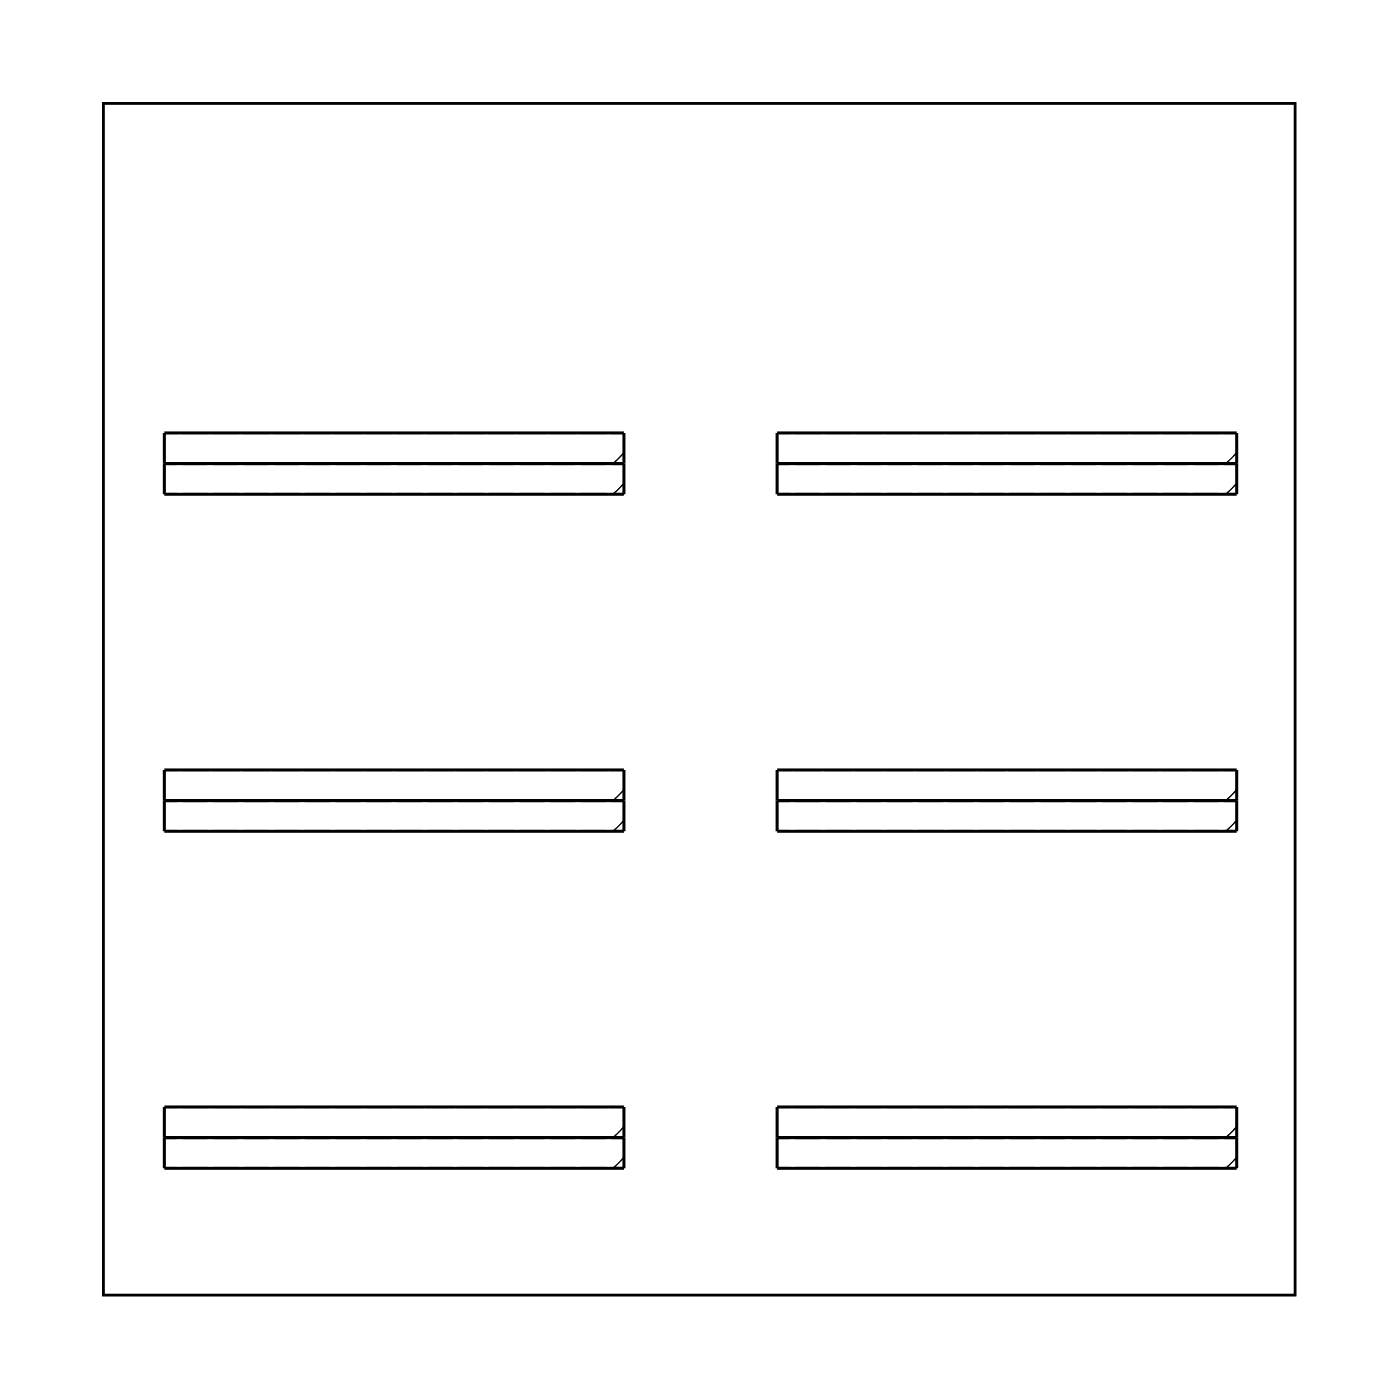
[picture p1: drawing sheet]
<svg xmlns="http://www.w3.org/2000/svg" width="116mm" height="116mm" viewBox="0 0 116 116" stroke-linecap="round" stroke-linejoin="round" font-family="sans-serif">
<path d="M8.6 8.6h98.8v98.8h-98.8z" fill="none" stroke="#000" stroke-width=".2"/>
<path d="M8.6 8.6h98.8v98.8h-98.8z" fill="none" stroke="#000" stroke-width=".08"/>
<path d="M13.6 35.9h38.1v5.1h-38.1zM13.6 38.4h38.1M64.4 35.9h38.1v5.1h-38.1zM64.4 38.4h38.1M13.6 63.8h38.1v5.1h-38.1zM13.6 66.4h38.1M64.4 63.8h38.1v5.1h-38.1zM64.4 66.4h38.1M13.6 94.3h38.1M13.6 91.8h38.1v5.1h-38.1zM64.4 94.3h38.1M64.4 91.8h38.1v5.1h-38.1z" fill="none" stroke="#000" stroke-width=".25"/>
<path d="M51.7 37.5l-.9 .9M102.5 37.5l-.9 .9M51.7 40.1l-.9 .9M102.5 40.1l-.9 .9M51.7 65.5l-.9 .9M51.7 68l-.9 .9M102.5 65.5l-.9 .9M102.5 68l-.9 .9M51.7 93.4l-.9 .9M51.7 96l-.9 .9M102.5 93.4l-.9 .9M102.5 96l-.9 .9" fill="none" stroke="#000" stroke-width=".13"/>
<circle cx="17.4" cy="82.9" r=".74" fill="#fff"/>
<circle cx="17.4" cy="82.9" r=".74" fill="none" stroke="#fff" stroke-width=".76" stroke-linecap="butt"/>
<circle cx="20" cy="82.9" r=".74" fill="#fff"/>
<circle cx="20" cy="82.9" r=".74" fill="none" stroke="#fff" stroke-width=".76" stroke-linecap="butt"/>
<circle cx="22.5" cy="82.9" r=".74" fill="#fff"/>
<circle cx="22.5" cy="82.9" r=".74" fill="none" stroke="#fff" stroke-width=".76" stroke-linecap="butt"/>
<circle cx="42.8" cy="82.9" r=".74" fill="#fff"/>
<circle cx="42.8" cy="82.9" r=".74" fill="none" stroke="#fff" stroke-width=".76" stroke-linecap="butt"/>
<circle cx="45.4" cy="82.9" r=".74" fill="#fff"/>
<circle cx="45.4" cy="82.9" r=".74" fill="none" stroke="#fff" stroke-width=".76" stroke-linecap="butt"/>
<circle cx="47.9" cy="82.9" r=".74" fill="#fff"/>
<circle cx="47.9" cy="82.9" r=".74" fill="none" stroke="#fff" stroke-width=".76" stroke-linecap="butt"/>
<circle cx="42.8" cy="88" r=".74" fill="#fff"/>
<circle cx="42.8" cy="88" r=".74" fill="none" stroke="#fff" stroke-width=".76" stroke-linecap="butt"/>
<circle cx="45.4" cy="88" r=".74" fill="#fff"/>
<circle cx="45.4" cy="88" r=".74" fill="none" stroke="#fff" stroke-width=".76" stroke-linecap="butt"/>
<circle cx="47.9" cy="88" r=".74" fill="#fff"/>
<circle cx="47.9" cy="88" r=".74" fill="none" stroke="#fff" stroke-width=".76" stroke-linecap="butt"/>
<circle cx="93.6" cy="32.1" r=".74" fill="#fff"/>
<circle cx="93.6" cy="32.1" r=".74" fill="none" stroke="#fff" stroke-width=".76" stroke-linecap="butt"/>
<circle cx="96.2" cy="32.1" r=".74" fill="#fff"/>
<circle cx="96.2" cy="32.1" r=".74" fill="none" stroke="#fff" stroke-width=".76" stroke-linecap="butt"/>
<circle cx="98.7" cy="32.1" r=".74" fill="#fff"/>
<circle cx="98.7" cy="32.1" r=".74" fill="none" stroke="#fff" stroke-width=".76" stroke-linecap="butt"/>
<circle cx="42.8" cy="32.1" r=".74" fill="#fff"/>
<circle cx="42.8" cy="32.1" r=".74" fill="none" stroke="#fff" stroke-width=".76" stroke-linecap="butt"/>
<circle cx="45.4" cy="32.1" r=".74" fill="#fff"/>
<circle cx="45.4" cy="32.1" r=".74" fill="none" stroke="#fff" stroke-width=".76" stroke-linecap="butt"/>
<circle cx="47.9" cy="32.1" r=".74" fill="#fff"/>
<circle cx="47.9" cy="32.1" r=".74" fill="none" stroke="#fff" stroke-width=".76" stroke-linecap="butt"/>
<circle cx="93.6" cy="60" r=".74" fill="#fff"/>
<circle cx="93.6" cy="60" r=".74" fill="none" stroke="#fff" stroke-width=".76" stroke-linecap="butt"/>
<circle cx="96.2" cy="60" r=".74" fill="#fff"/>
<circle cx="96.2" cy="60" r=".74" fill="none" stroke="#fff" stroke-width=".76" stroke-linecap="butt"/>
<circle cx="98.7" cy="60" r=".74" fill="#fff"/>
<circle cx="98.7" cy="60" r=".74" fill="none" stroke="#fff" stroke-width=".76" stroke-linecap="butt"/>
<circle cx="42.8" cy="60" r=".74" fill="#fff"/>
<circle cx="42.8" cy="60" r=".74" fill="none" stroke="#fff" stroke-width=".76" stroke-linecap="butt"/>
<circle cx="45.4" cy="60" r=".74" fill="#fff"/>
<circle cx="45.4" cy="60" r=".74" fill="none" stroke="#fff" stroke-width=".76" stroke-linecap="butt"/>
<circle cx="47.9" cy="60" r=".74" fill="#fff"/>
<circle cx="47.9" cy="60" r=".74" fill="none" stroke="#fff" stroke-width=".76" stroke-linecap="butt"/>
<circle cx="93.6" cy="88" r=".74" fill="#fff"/>
<circle cx="93.6" cy="88" r=".74" fill="none" stroke="#fff" stroke-width=".76" stroke-linecap="butt"/>
<circle cx="96.2" cy="88" r=".74" fill="#fff"/>
<circle cx="96.2" cy="88" r=".74" fill="none" stroke="#fff" stroke-width=".76" stroke-linecap="butt"/>
<circle cx="98.7" cy="88" r=".74" fill="#fff"/>
<circle cx="98.7" cy="88" r=".74" fill="none" stroke="#fff" stroke-width=".76" stroke-linecap="butt"/>
<circle cx="17.4" cy="88" r=".74" fill="#fff"/>
<circle cx="17.4" cy="88" r=".74" fill="none" stroke="#fff" stroke-width=".76" stroke-linecap="butt"/>
<circle cx="20" cy="88" r=".74" fill="#fff"/>
<circle cx="20" cy="88" r=".74" fill="none" stroke="#fff" stroke-width=".76" stroke-linecap="butt"/>
<circle cx="22.5" cy="88" r=".74" fill="#fff"/>
<circle cx="22.5" cy="88" r=".74" fill="none" stroke="#fff" stroke-width=".76" stroke-linecap="butt"/>
<circle cx="68.2" cy="32.1" r=".74" fill="#fff"/>
<circle cx="68.2" cy="32.1" r=".74" fill="none" stroke="#fff" stroke-width=".76" stroke-linecap="butt"/>
<circle cx="70.8" cy="32.1" r=".74" fill="#fff"/>
<circle cx="70.8" cy="32.1" r=".74" fill="none" stroke="#fff" stroke-width=".76" stroke-linecap="butt"/>
<circle cx="73.3" cy="32.1" r=".74" fill="#fff"/>
<circle cx="73.3" cy="32.1" r=".74" fill="none" stroke="#fff" stroke-width=".76" stroke-linecap="butt"/>
<circle cx="17.4" cy="32.1" r=".74" fill="#fff"/>
<circle cx="17.4" cy="32.1" r=".74" fill="none" stroke="#fff" stroke-width=".76" stroke-linecap="butt"/>
<circle cx="20" cy="32.1" r=".74" fill="#fff"/>
<circle cx="20" cy="32.1" r=".74" fill="none" stroke="#fff" stroke-width=".76" stroke-linecap="butt"/>
<circle cx="22.5" cy="32.1" r=".74" fill="#fff"/>
<circle cx="22.5" cy="32.1" r=".74" fill="none" stroke="#fff" stroke-width=".76" stroke-linecap="butt"/>
<circle cx="17.4" cy="60" r=".74" fill="#fff"/>
<circle cx="17.4" cy="60" r=".74" fill="none" stroke="#fff" stroke-width=".76" stroke-linecap="butt"/>
<circle cx="20" cy="60" r=".74" fill="#fff"/>
<circle cx="20" cy="60" r=".74" fill="none" stroke="#fff" stroke-width=".76" stroke-linecap="butt"/>
<circle cx="22.5" cy="60" r=".74" fill="#fff"/>
<circle cx="22.5" cy="60" r=".74" fill="none" stroke="#fff" stroke-width=".76" stroke-linecap="butt"/>
<circle cx="68.2" cy="60" r=".74" fill="#fff"/>
<circle cx="68.2" cy="60" r=".74" fill="none" stroke="#fff" stroke-width=".76" stroke-linecap="butt"/>
<circle cx="70.8" cy="60" r=".74" fill="#fff"/>
<circle cx="70.8" cy="60" r=".74" fill="none" stroke="#fff" stroke-width=".76" stroke-linecap="butt"/>
<circle cx="73.3" cy="60" r=".74" fill="#fff"/>
<circle cx="73.3" cy="60" r=".74" fill="none" stroke="#fff" stroke-width=".76" stroke-linecap="butt"/>
<circle cx="68.2" cy="88" r=".74" fill="#fff"/>
<circle cx="68.2" cy="88" r=".74" fill="none" stroke="#fff" stroke-width=".76" stroke-linecap="butt"/>
<circle cx="70.8" cy="88" r=".74" fill="#fff"/>
<circle cx="70.8" cy="88" r=".74" fill="none" stroke="#fff" stroke-width=".76" stroke-linecap="butt"/>
<circle cx="73.3" cy="88" r=".74" fill="#fff"/>
<circle cx="73.3" cy="88" r=".74" fill="none" stroke="#fff" stroke-width=".76" stroke-linecap="butt"/>
<circle cx="12.4" cy="29.5" r=".7" fill="#fff"/>
<circle cx="12.4" cy="29.5" r=".7" fill="none" stroke="#fff" stroke-width=".76" stroke-linecap="butt"/>
<circle cx="63.2" cy="57.5" r=".7" fill="#fff"/>
<circle cx="63.2" cy="57.5" r=".7" fill="none" stroke="#fff" stroke-width=".76" stroke-linecap="butt"/>
<circle cx="12.4" cy="57.5" r=".7" fill="#fff"/>
<circle cx="12.4" cy="57.5" r=".7" fill="none" stroke="#fff" stroke-width=".76" stroke-linecap="butt"/>
<circle cx="63.2" cy="85.4" r=".7" fill="#fff"/>
<circle cx="63.2" cy="85.4" r=".7" fill="none" stroke="#fff" stroke-width=".76" stroke-linecap="butt"/>
<circle cx="12.4" cy="85.4" r=".7" fill="#fff"/>
<circle cx="12.4" cy="85.4" r=".7" fill="none" stroke="#fff" stroke-width=".76" stroke-linecap="butt"/>
<circle cx="63.2" cy="29.5" r=".7" fill="#fff"/>
<circle cx="63.2" cy="29.5" r=".7" fill="none" stroke="#fff" stroke-width=".76" stroke-linecap="butt"/>
<circle cx="50.5" cy="93" r=".74" fill="#fff"/>
<circle cx="50.5" cy="93" r=".74" fill="none" stroke="#fff" stroke-width=".76" stroke-linecap="butt"/>
<circle cx="47.9" cy="93" r=".74" fill="#fff"/>
<circle cx="47.9" cy="93" r=".74" fill="none" stroke="#fff" stroke-width=".76" stroke-linecap="butt"/>
<circle cx="45.4" cy="93" r=".74" fill="#fff"/>
<circle cx="45.4" cy="93" r=".74" fill="none" stroke="#fff" stroke-width=".76" stroke-linecap="butt"/>
<circle cx="42.8" cy="93" r=".74" fill="#fff"/>
<circle cx="42.8" cy="93" r=".74" fill="none" stroke="#fff" stroke-width=".76" stroke-linecap="butt"/>
<circle cx="40.3" cy="93" r=".74" fill="#fff"/>
<circle cx="40.3" cy="93" r=".74" fill="none" stroke="#fff" stroke-width=".76" stroke-linecap="butt"/>
<circle cx="37.8" cy="93" r=".74" fill="#fff"/>
<circle cx="37.8" cy="93" r=".74" fill="none" stroke="#fff" stroke-width=".76" stroke-linecap="butt"/>
<circle cx="35.2" cy="93" r=".74" fill="#fff"/>
<circle cx="35.2" cy="93" r=".74" fill="none" stroke="#fff" stroke-width=".76" stroke-linecap="butt"/>
<circle cx="32.7" cy="93" r=".74" fill="#fff"/>
<circle cx="32.7" cy="93" r=".74" fill="none" stroke="#fff" stroke-width=".76" stroke-linecap="butt"/>
<circle cx="30.1" cy="93" r=".74" fill="#fff"/>
<circle cx="30.1" cy="93" r=".74" fill="none" stroke="#fff" stroke-width=".76" stroke-linecap="butt"/>
<circle cx="27.6" cy="93" r=".74" fill="#fff"/>
<circle cx="27.6" cy="93" r=".74" fill="none" stroke="#fff" stroke-width=".76" stroke-linecap="butt"/>
<circle cx="25.1" cy="93" r=".74" fill="#fff"/>
<circle cx="25.1" cy="93" r=".74" fill="none" stroke="#fff" stroke-width=".76" stroke-linecap="butt"/>
<circle cx="22.5" cy="93" r=".74" fill="#fff"/>
<circle cx="22.5" cy="93" r=".74" fill="none" stroke="#fff" stroke-width=".76" stroke-linecap="butt"/>
<circle cx="20" cy="93" r=".74" fill="#fff"/>
<circle cx="20" cy="93" r=".74" fill="none" stroke="#fff" stroke-width=".76" stroke-linecap="butt"/>
<circle cx="17.4" cy="93" r=".74" fill="#fff"/>
<circle cx="17.4" cy="93" r=".74" fill="none" stroke="#fff" stroke-width=".76" stroke-linecap="butt"/>
<circle cx="14.9" cy="93" r=".74" fill="#fff"/>
<circle cx="14.9" cy="93" r=".74" fill="none" stroke="#fff" stroke-width=".76" stroke-linecap="butt"/>
<circle cx="101.3" cy="37.2" r=".74" fill="#fff"/>
<circle cx="101.3" cy="37.2" r=".74" fill="none" stroke="#fff" stroke-width=".76" stroke-linecap="butt"/>
<circle cx="98.7" cy="37.2" r=".74" fill="#fff"/>
<circle cx="98.7" cy="37.2" r=".74" fill="none" stroke="#fff" stroke-width=".76" stroke-linecap="butt"/>
<circle cx="96.2" cy="37.2" r=".74" fill="#fff"/>
<circle cx="96.2" cy="37.2" r=".74" fill="none" stroke="#fff" stroke-width=".76" stroke-linecap="butt"/>
<circle cx="93.6" cy="37.2" r=".74" fill="#fff"/>
<circle cx="93.6" cy="37.2" r=".74" fill="none" stroke="#fff" stroke-width=".76" stroke-linecap="butt"/>
<circle cx="91.1" cy="37.2" r=".74" fill="#fff"/>
<circle cx="91.1" cy="37.2" r=".74" fill="none" stroke="#fff" stroke-width=".76" stroke-linecap="butt"/>
<circle cx="88.6" cy="37.2" r=".74" fill="#fff"/>
<circle cx="88.6" cy="37.2" r=".74" fill="none" stroke="#fff" stroke-width=".76" stroke-linecap="butt"/>
<circle cx="86" cy="37.2" r=".74" fill="#fff"/>
<circle cx="86" cy="37.2" r=".74" fill="none" stroke="#fff" stroke-width=".76" stroke-linecap="butt"/>
<circle cx="83.5" cy="37.2" r=".74" fill="#fff"/>
<circle cx="83.5" cy="37.2" r=".74" fill="none" stroke="#fff" stroke-width=".76" stroke-linecap="butt"/>
<circle cx="80.9" cy="37.2" r=".74" fill="#fff"/>
<circle cx="80.9" cy="37.2" r=".74" fill="none" stroke="#fff" stroke-width=".76" stroke-linecap="butt"/>
<circle cx="78.4" cy="37.2" r=".74" fill="#fff"/>
<circle cx="78.4" cy="37.2" r=".74" fill="none" stroke="#fff" stroke-width=".76" stroke-linecap="butt"/>
<circle cx="75.9" cy="37.2" r=".74" fill="#fff"/>
<circle cx="75.9" cy="37.2" r=".74" fill="none" stroke="#fff" stroke-width=".76" stroke-linecap="butt"/>
<circle cx="73.3" cy="37.2" r=".74" fill="#fff"/>
<circle cx="73.3" cy="37.2" r=".74" fill="none" stroke="#fff" stroke-width=".76" stroke-linecap="butt"/>
<circle cx="70.8" cy="37.2" r=".74" fill="#fff"/>
<circle cx="70.8" cy="37.2" r=".74" fill="none" stroke="#fff" stroke-width=".76" stroke-linecap="butt"/>
<circle cx="68.2" cy="37.2" r=".74" fill="#fff"/>
<circle cx="68.2" cy="37.2" r=".74" fill="none" stroke="#fff" stroke-width=".76" stroke-linecap="butt"/>
<circle cx="65.7" cy="37.2" r=".74" fill="#fff"/>
<circle cx="65.7" cy="37.2" r=".74" fill="none" stroke="#fff" stroke-width=".76" stroke-linecap="butt"/>
<circle cx="101.3" cy="65.1" r=".74" fill="#fff"/>
<circle cx="101.3" cy="65.1" r=".74" fill="none" stroke="#fff" stroke-width=".76" stroke-linecap="butt"/>
<circle cx="98.7" cy="65.1" r=".74" fill="#fff"/>
<circle cx="98.7" cy="65.1" r=".74" fill="none" stroke="#fff" stroke-width=".76" stroke-linecap="butt"/>
<circle cx="96.2" cy="65.1" r=".74" fill="#fff"/>
<circle cx="96.2" cy="65.1" r=".74" fill="none" stroke="#fff" stroke-width=".76" stroke-linecap="butt"/>
<circle cx="93.6" cy="65.1" r=".74" fill="#fff"/>
<circle cx="93.6" cy="65.1" r=".74" fill="none" stroke="#fff" stroke-width=".76" stroke-linecap="butt"/>
<circle cx="91.1" cy="65.1" r=".74" fill="#fff"/>
<circle cx="91.1" cy="65.1" r=".74" fill="none" stroke="#fff" stroke-width=".76" stroke-linecap="butt"/>
<circle cx="88.6" cy="65.1" r=".74" fill="#fff"/>
<circle cx="88.6" cy="65.1" r=".74" fill="none" stroke="#fff" stroke-width=".76" stroke-linecap="butt"/>
<circle cx="86" cy="65.1" r=".74" fill="#fff"/>
<circle cx="86" cy="65.1" r=".74" fill="none" stroke="#fff" stroke-width=".76" stroke-linecap="butt"/>
<circle cx="83.5" cy="65.1" r=".74" fill="#fff"/>
<circle cx="83.5" cy="65.1" r=".74" fill="none" stroke="#fff" stroke-width=".76" stroke-linecap="butt"/>
<circle cx="80.9" cy="65.1" r=".74" fill="#fff"/>
<circle cx="80.9" cy="65.1" r=".74" fill="none" stroke="#fff" stroke-width=".76" stroke-linecap="butt"/>
<circle cx="78.4" cy="65.1" r=".74" fill="#fff"/>
<circle cx="78.4" cy="65.1" r=".74" fill="none" stroke="#fff" stroke-width=".76" stroke-linecap="butt"/>
<circle cx="75.9" cy="65.1" r=".74" fill="#fff"/>
<circle cx="75.9" cy="65.1" r=".74" fill="none" stroke="#fff" stroke-width=".76" stroke-linecap="butt"/>
<circle cx="73.3" cy="65.1" r=".74" fill="#fff"/>
<circle cx="73.3" cy="65.1" r=".74" fill="none" stroke="#fff" stroke-width=".76" stroke-linecap="butt"/>
<circle cx="70.8" cy="65.1" r=".74" fill="#fff"/>
<circle cx="70.8" cy="65.1" r=".74" fill="none" stroke="#fff" stroke-width=".76" stroke-linecap="butt"/>
<circle cx="68.2" cy="65.1" r=".74" fill="#fff"/>
<circle cx="68.2" cy="65.1" r=".74" fill="none" stroke="#fff" stroke-width=".76" stroke-linecap="butt"/>
<circle cx="65.7" cy="65.1" r=".74" fill="#fff"/>
<circle cx="65.7" cy="65.1" r=".74" fill="none" stroke="#fff" stroke-width=".76" stroke-linecap="butt"/>
<circle cx="50.5" cy="37.2" r=".74" fill="#fff"/>
<circle cx="50.5" cy="37.2" r=".74" fill="none" stroke="#fff" stroke-width=".76" stroke-linecap="butt"/>
<circle cx="47.9" cy="37.2" r=".74" fill="#fff"/>
<circle cx="47.9" cy="37.2" r=".74" fill="none" stroke="#fff" stroke-width=".76" stroke-linecap="butt"/>
<circle cx="45.4" cy="37.2" r=".74" fill="#fff"/>
<circle cx="45.4" cy="37.2" r=".74" fill="none" stroke="#fff" stroke-width=".76" stroke-linecap="butt"/>
<circle cx="42.8" cy="37.2" r=".74" fill="#fff"/>
<circle cx="42.8" cy="37.2" r=".74" fill="none" stroke="#fff" stroke-width=".76" stroke-linecap="butt"/>
<circle cx="40.3" cy="37.2" r=".74" fill="#fff"/>
<circle cx="40.3" cy="37.2" r=".74" fill="none" stroke="#fff" stroke-width=".76" stroke-linecap="butt"/>
<circle cx="37.8" cy="37.2" r=".74" fill="#fff"/>
<circle cx="37.8" cy="37.2" r=".74" fill="none" stroke="#fff" stroke-width=".76" stroke-linecap="butt"/>
<circle cx="35.2" cy="37.2" r=".74" fill="#fff"/>
<circle cx="35.2" cy="37.2" r=".74" fill="none" stroke="#fff" stroke-width=".76" stroke-linecap="butt"/>
<circle cx="32.7" cy="37.2" r=".74" fill="#fff"/>
<circle cx="32.7" cy="37.2" r=".74" fill="none" stroke="#fff" stroke-width=".76" stroke-linecap="butt"/>
<circle cx="30.1" cy="37.2" r=".74" fill="#fff"/>
<circle cx="30.1" cy="37.2" r=".74" fill="none" stroke="#fff" stroke-width=".76" stroke-linecap="butt"/>
<circle cx="27.6" cy="37.2" r=".74" fill="#fff"/>
<circle cx="27.6" cy="37.2" r=".74" fill="none" stroke="#fff" stroke-width=".76" stroke-linecap="butt"/>
<circle cx="25.1" cy="37.2" r=".74" fill="#fff"/>
<circle cx="25.1" cy="37.2" r=".74" fill="none" stroke="#fff" stroke-width=".76" stroke-linecap="butt"/>
<circle cx="22.5" cy="37.2" r=".74" fill="#fff"/>
<circle cx="22.5" cy="37.2" r=".74" fill="none" stroke="#fff" stroke-width=".76" stroke-linecap="butt"/>
<circle cx="20" cy="37.2" r=".74" fill="#fff"/>
<circle cx="20" cy="37.2" r=".74" fill="none" stroke="#fff" stroke-width=".76" stroke-linecap="butt"/>
<circle cx="17.4" cy="37.2" r=".74" fill="#fff"/>
<circle cx="17.4" cy="37.2" r=".74" fill="none" stroke="#fff" stroke-width=".76" stroke-linecap="butt"/>
<circle cx="14.9" cy="37.2" r=".74" fill="#fff"/>
<circle cx="14.9" cy="37.2" r=".74" fill="none" stroke="#fff" stroke-width=".76" stroke-linecap="butt"/>
<circle cx="50.5" cy="65.1" r=".74" fill="#fff"/>
<circle cx="50.5" cy="65.1" r=".74" fill="none" stroke="#fff" stroke-width=".76" stroke-linecap="butt"/>
<circle cx="47.9" cy="65.1" r=".74" fill="#fff"/>
<circle cx="47.9" cy="65.1" r=".74" fill="none" stroke="#fff" stroke-width=".76" stroke-linecap="butt"/>
<circle cx="45.4" cy="65.1" r=".74" fill="#fff"/>
<circle cx="45.4" cy="65.1" r=".74" fill="none" stroke="#fff" stroke-width=".76" stroke-linecap="butt"/>
<circle cx="42.8" cy="65.1" r=".74" fill="#fff"/>
<circle cx="42.8" cy="65.1" r=".74" fill="none" stroke="#fff" stroke-width=".76" stroke-linecap="butt"/>
<circle cx="40.3" cy="65.1" r=".74" fill="#fff"/>
<circle cx="40.3" cy="65.1" r=".74" fill="none" stroke="#fff" stroke-width=".76" stroke-linecap="butt"/>
<circle cx="37.8" cy="65.1" r=".74" fill="#fff"/>
<circle cx="37.8" cy="65.1" r=".74" fill="none" stroke="#fff" stroke-width=".76" stroke-linecap="butt"/>
<circle cx="35.2" cy="65.1" r=".74" fill="#fff"/>
<circle cx="35.2" cy="65.1" r=".74" fill="none" stroke="#fff" stroke-width=".76" stroke-linecap="butt"/>
<circle cx="32.7" cy="65.1" r=".74" fill="#fff"/>
<circle cx="32.7" cy="65.1" r=".74" fill="none" stroke="#fff" stroke-width=".76" stroke-linecap="butt"/>
<circle cx="30.1" cy="65.1" r=".74" fill="#fff"/>
<circle cx="30.1" cy="65.1" r=".74" fill="none" stroke="#fff" stroke-width=".76" stroke-linecap="butt"/>
<circle cx="27.6" cy="65.1" r=".74" fill="#fff"/>
<circle cx="27.6" cy="65.1" r=".74" fill="none" stroke="#fff" stroke-width=".76" stroke-linecap="butt"/>
<circle cx="25.1" cy="65.1" r=".74" fill="#fff"/>
<circle cx="25.1" cy="65.1" r=".74" fill="none" stroke="#fff" stroke-width=".76" stroke-linecap="butt"/>
<circle cx="22.5" cy="65.1" r=".74" fill="#fff"/>
<circle cx="22.5" cy="65.1" r=".74" fill="none" stroke="#fff" stroke-width=".76" stroke-linecap="butt"/>
<circle cx="20" cy="65.1" r=".74" fill="#fff"/>
<circle cx="20" cy="65.1" r=".74" fill="none" stroke="#fff" stroke-width=".76" stroke-linecap="butt"/>
<circle cx="17.4" cy="65.1" r=".74" fill="#fff"/>
<circle cx="17.4" cy="65.1" r=".74" fill="none" stroke="#fff" stroke-width=".76" stroke-linecap="butt"/>
<circle cx="14.9" cy="65.1" r=".74" fill="#fff"/>
<circle cx="14.9" cy="65.1" r=".74" fill="none" stroke="#fff" stroke-width=".76" stroke-linecap="butt"/>
<circle cx="101.3" cy="93" r=".74" fill="#fff"/>
<circle cx="101.3" cy="93" r=".74" fill="none" stroke="#fff" stroke-width=".76" stroke-linecap="butt"/>
<circle cx="98.7" cy="93" r=".74" fill="#fff"/>
<circle cx="98.7" cy="93" r=".74" fill="none" stroke="#fff" stroke-width=".76" stroke-linecap="butt"/>
<circle cx="96.2" cy="93" r=".74" fill="#fff"/>
<circle cx="96.2" cy="93" r=".74" fill="none" stroke="#fff" stroke-width=".76" stroke-linecap="butt"/>
<circle cx="93.6" cy="93" r=".74" fill="#fff"/>
<circle cx="93.6" cy="93" r=".74" fill="none" stroke="#fff" stroke-width=".76" stroke-linecap="butt"/>
<circle cx="91.1" cy="93" r=".74" fill="#fff"/>
<circle cx="91.1" cy="93" r=".74" fill="none" stroke="#fff" stroke-width=".76" stroke-linecap="butt"/>
<circle cx="88.6" cy="93" r=".74" fill="#fff"/>
<circle cx="88.6" cy="93" r=".74" fill="none" stroke="#fff" stroke-width=".76" stroke-linecap="butt"/>
<circle cx="86" cy="93" r=".74" fill="#fff"/>
<circle cx="86" cy="93" r=".74" fill="none" stroke="#fff" stroke-width=".76" stroke-linecap="butt"/>
<circle cx="83.5" cy="93" r=".74" fill="#fff"/>
<circle cx="83.5" cy="93" r=".74" fill="none" stroke="#fff" stroke-width=".76" stroke-linecap="butt"/>
<circle cx="80.9" cy="93" r=".74" fill="#fff"/>
<circle cx="80.9" cy="93" r=".74" fill="none" stroke="#fff" stroke-width=".76" stroke-linecap="butt"/>
<circle cx="78.4" cy="93" r=".74" fill="#fff"/>
<circle cx="78.4" cy="93" r=".74" fill="none" stroke="#fff" stroke-width=".76" stroke-linecap="butt"/>
<circle cx="75.9" cy="93" r=".74" fill="#fff"/>
<circle cx="75.9" cy="93" r=".74" fill="none" stroke="#fff" stroke-width=".76" stroke-linecap="butt"/>
<circle cx="73.3" cy="93" r=".74" fill="#fff"/>
<circle cx="73.3" cy="93" r=".74" fill="none" stroke="#fff" stroke-width=".76" stroke-linecap="butt"/>
<circle cx="70.8" cy="93" r=".74" fill="#fff"/>
<circle cx="70.8" cy="93" r=".74" fill="none" stroke="#fff" stroke-width=".76" stroke-linecap="butt"/>
<circle cx="68.2" cy="93" r=".74" fill="#fff"/>
<circle cx="68.2" cy="93" r=".74" fill="none" stroke="#fff" stroke-width=".76" stroke-linecap="butt"/>
<circle cx="65.7" cy="93" r=".74" fill="#fff"/>
<circle cx="65.7" cy="93" r=".74" fill="none" stroke="#fff" stroke-width=".76" stroke-linecap="butt"/>
<circle cx="50.5" cy="39.7" r=".74" fill="#fff"/>
<circle cx="50.5" cy="39.7" r=".74" fill="none" stroke="#fff" stroke-width=".76" stroke-linecap="butt"/>
<circle cx="47.9" cy="39.7" r=".74" fill="#fff"/>
<circle cx="47.9" cy="39.7" r=".74" fill="none" stroke="#fff" stroke-width=".76" stroke-linecap="butt"/>
<circle cx="45.4" cy="39.7" r=".74" fill="#fff"/>
<circle cx="45.4" cy="39.7" r=".74" fill="none" stroke="#fff" stroke-width=".76" stroke-linecap="butt"/>
<circle cx="42.8" cy="39.7" r=".74" fill="#fff"/>
<circle cx="42.8" cy="39.7" r=".74" fill="none" stroke="#fff" stroke-width=".76" stroke-linecap="butt"/>
<circle cx="40.3" cy="39.7" r=".74" fill="#fff"/>
<circle cx="40.3" cy="39.7" r=".74" fill="none" stroke="#fff" stroke-width=".76" stroke-linecap="butt"/>
<circle cx="37.8" cy="39.7" r=".74" fill="#fff"/>
<circle cx="37.8" cy="39.7" r=".74" fill="none" stroke="#fff" stroke-width=".76" stroke-linecap="butt"/>
<circle cx="35.2" cy="39.7" r=".74" fill="#fff"/>
<circle cx="35.2" cy="39.7" r=".74" fill="none" stroke="#fff" stroke-width=".76" stroke-linecap="butt"/>
<circle cx="32.7" cy="39.7" r=".74" fill="#fff"/>
<circle cx="32.7" cy="39.7" r=".74" fill="none" stroke="#fff" stroke-width=".76" stroke-linecap="butt"/>
<circle cx="30.1" cy="39.7" r=".74" fill="#fff"/>
<circle cx="30.1" cy="39.7" r=".74" fill="none" stroke="#fff" stroke-width=".76" stroke-linecap="butt"/>
<circle cx="27.6" cy="39.7" r=".74" fill="#fff"/>
<circle cx="27.6" cy="39.7" r=".74" fill="none" stroke="#fff" stroke-width=".76" stroke-linecap="butt"/>
<circle cx="25.1" cy="39.7" r=".74" fill="#fff"/>
<circle cx="25.1" cy="39.7" r=".74" fill="none" stroke="#fff" stroke-width=".76" stroke-linecap="butt"/>
<circle cx="22.5" cy="39.7" r=".74" fill="#fff"/>
<circle cx="22.5" cy="39.7" r=".74" fill="none" stroke="#fff" stroke-width=".76" stroke-linecap="butt"/>
<circle cx="20" cy="39.7" r=".74" fill="#fff"/>
<circle cx="20" cy="39.7" r=".74" fill="none" stroke="#fff" stroke-width=".76" stroke-linecap="butt"/>
<circle cx="17.4" cy="39.7" r=".74" fill="#fff"/>
<circle cx="17.4" cy="39.7" r=".74" fill="none" stroke="#fff" stroke-width=".76" stroke-linecap="butt"/>
<circle cx="14.9" cy="39.7" r=".74" fill="#fff"/>
<circle cx="14.9" cy="39.7" r=".74" fill="none" stroke="#fff" stroke-width=".76" stroke-linecap="butt"/>
<circle cx="101.3" cy="67.6" r=".74" fill="#fff"/>
<circle cx="101.3" cy="67.6" r=".74" fill="none" stroke="#fff" stroke-width=".76" stroke-linecap="butt"/>
<circle cx="98.7" cy="67.6" r=".74" fill="#fff"/>
<circle cx="98.7" cy="67.6" r=".74" fill="none" stroke="#fff" stroke-width=".76" stroke-linecap="butt"/>
<circle cx="96.2" cy="67.6" r=".74" fill="#fff"/>
<circle cx="96.2" cy="67.6" r=".74" fill="none" stroke="#fff" stroke-width=".76" stroke-linecap="butt"/>
<circle cx="93.6" cy="67.6" r=".74" fill="#fff"/>
<circle cx="93.6" cy="67.6" r=".74" fill="none" stroke="#fff" stroke-width=".76" stroke-linecap="butt"/>
<circle cx="91.1" cy="67.6" r=".74" fill="#fff"/>
<circle cx="91.1" cy="67.6" r=".74" fill="none" stroke="#fff" stroke-width=".76" stroke-linecap="butt"/>
<circle cx="88.6" cy="67.6" r=".74" fill="#fff"/>
<circle cx="88.6" cy="67.6" r=".74" fill="none" stroke="#fff" stroke-width=".76" stroke-linecap="butt"/>
<circle cx="86" cy="67.6" r=".74" fill="#fff"/>
<circle cx="86" cy="67.6" r=".74" fill="none" stroke="#fff" stroke-width=".76" stroke-linecap="butt"/>
<circle cx="83.5" cy="67.6" r=".74" fill="#fff"/>
<circle cx="83.5" cy="67.6" r=".74" fill="none" stroke="#fff" stroke-width=".76" stroke-linecap="butt"/>
<circle cx="80.9" cy="67.6" r=".74" fill="#fff"/>
<circle cx="80.9" cy="67.6" r=".74" fill="none" stroke="#fff" stroke-width=".76" stroke-linecap="butt"/>
<circle cx="78.4" cy="67.6" r=".74" fill="#fff"/>
<circle cx="78.4" cy="67.6" r=".74" fill="none" stroke="#fff" stroke-width=".76" stroke-linecap="butt"/>
<circle cx="75.9" cy="67.6" r=".74" fill="#fff"/>
<circle cx="75.9" cy="67.6" r=".74" fill="none" stroke="#fff" stroke-width=".76" stroke-linecap="butt"/>
<circle cx="73.3" cy="67.6" r=".74" fill="#fff"/>
<circle cx="73.3" cy="67.6" r=".74" fill="none" stroke="#fff" stroke-width=".76" stroke-linecap="butt"/>
<circle cx="70.8" cy="67.6" r=".74" fill="#fff"/>
<circle cx="70.8" cy="67.6" r=".74" fill="none" stroke="#fff" stroke-width=".76" stroke-linecap="butt"/>
<circle cx="68.2" cy="67.6" r=".74" fill="#fff"/>
<circle cx="68.2" cy="67.6" r=".74" fill="none" stroke="#fff" stroke-width=".76" stroke-linecap="butt"/>
<circle cx="65.7" cy="67.6" r=".74" fill="#fff"/>
<circle cx="65.7" cy="67.6" r=".74" fill="none" stroke="#fff" stroke-width=".76" stroke-linecap="butt"/>
<circle cx="101.3" cy="39.7" r=".74" fill="#fff"/>
<circle cx="101.3" cy="39.7" r=".74" fill="none" stroke="#fff" stroke-width=".76" stroke-linecap="butt"/>
<circle cx="98.7" cy="39.7" r=".74" fill="#fff"/>
<circle cx="98.7" cy="39.7" r=".74" fill="none" stroke="#fff" stroke-width=".76" stroke-linecap="butt"/>
<circle cx="96.2" cy="39.7" r=".74" fill="#fff"/>
<circle cx="96.2" cy="39.7" r=".74" fill="none" stroke="#fff" stroke-width=".76" stroke-linecap="butt"/>
<circle cx="93.6" cy="39.7" r=".74" fill="#fff"/>
<circle cx="93.6" cy="39.7" r=".74" fill="none" stroke="#fff" stroke-width=".76" stroke-linecap="butt"/>
<circle cx="91.1" cy="39.7" r=".74" fill="#fff"/>
<circle cx="91.1" cy="39.7" r=".74" fill="none" stroke="#fff" stroke-width=".76" stroke-linecap="butt"/>
<circle cx="88.6" cy="39.7" r=".74" fill="#fff"/>
<circle cx="88.6" cy="39.7" r=".74" fill="none" stroke="#fff" stroke-width=".76" stroke-linecap="butt"/>
<circle cx="86" cy="39.7" r=".74" fill="#fff"/>
<circle cx="86" cy="39.7" r=".74" fill="none" stroke="#fff" stroke-width=".76" stroke-linecap="butt"/>
<circle cx="83.5" cy="39.7" r=".74" fill="#fff"/>
<circle cx="83.5" cy="39.7" r=".74" fill="none" stroke="#fff" stroke-width=".76" stroke-linecap="butt"/>
<circle cx="80.9" cy="39.7" r=".74" fill="#fff"/>
<circle cx="80.9" cy="39.7" r=".74" fill="none" stroke="#fff" stroke-width=".76" stroke-linecap="butt"/>
<circle cx="78.4" cy="39.7" r=".74" fill="#fff"/>
<circle cx="78.4" cy="39.7" r=".74" fill="none" stroke="#fff" stroke-width=".76" stroke-linecap="butt"/>
<circle cx="75.9" cy="39.7" r=".74" fill="#fff"/>
<circle cx="75.9" cy="39.7" r=".74" fill="none" stroke="#fff" stroke-width=".76" stroke-linecap="butt"/>
<circle cx="73.3" cy="39.7" r=".74" fill="#fff"/>
<circle cx="73.3" cy="39.7" r=".74" fill="none" stroke="#fff" stroke-width=".76" stroke-linecap="butt"/>
<circle cx="70.8" cy="39.7" r=".74" fill="#fff"/>
<circle cx="70.8" cy="39.7" r=".74" fill="none" stroke="#fff" stroke-width=".76" stroke-linecap="butt"/>
<circle cx="68.2" cy="39.7" r=".74" fill="#fff"/>
<circle cx="68.2" cy="39.7" r=".74" fill="none" stroke="#fff" stroke-width=".76" stroke-linecap="butt"/>
<circle cx="65.7" cy="39.7" r=".74" fill="#fff"/>
<circle cx="65.7" cy="39.7" r=".74" fill="none" stroke="#fff" stroke-width=".76" stroke-linecap="butt"/>
<circle cx="50.5" cy="95.6" r=".74" fill="#fff"/>
<circle cx="50.5" cy="95.6" r=".74" fill="none" stroke="#fff" stroke-width=".76" stroke-linecap="butt"/>
<circle cx="47.9" cy="95.6" r=".74" fill="#fff"/>
<circle cx="47.9" cy="95.6" r=".74" fill="none" stroke="#fff" stroke-width=".76" stroke-linecap="butt"/>
<circle cx="45.4" cy="95.6" r=".74" fill="#fff"/>
<circle cx="45.4" cy="95.6" r=".74" fill="none" stroke="#fff" stroke-width=".76" stroke-linecap="butt"/>
<circle cx="42.8" cy="95.6" r=".74" fill="#fff"/>
<circle cx="42.8" cy="95.6" r=".74" fill="none" stroke="#fff" stroke-width=".76" stroke-linecap="butt"/>
<circle cx="40.3" cy="95.6" r=".74" fill="#fff"/>
<circle cx="40.3" cy="95.6" r=".74" fill="none" stroke="#fff" stroke-width=".76" stroke-linecap="butt"/>
<circle cx="37.8" cy="95.6" r=".74" fill="#fff"/>
<circle cx="37.8" cy="95.6" r=".74" fill="none" stroke="#fff" stroke-width=".76" stroke-linecap="butt"/>
<circle cx="35.2" cy="95.6" r=".74" fill="#fff"/>
<circle cx="35.2" cy="95.6" r=".74" fill="none" stroke="#fff" stroke-width=".76" stroke-linecap="butt"/>
<circle cx="32.7" cy="95.6" r=".74" fill="#fff"/>
<circle cx="32.7" cy="95.6" r=".74" fill="none" stroke="#fff" stroke-width=".76" stroke-linecap="butt"/>
<circle cx="30.1" cy="95.6" r=".74" fill="#fff"/>
<circle cx="30.1" cy="95.6" r=".74" fill="none" stroke="#fff" stroke-width=".76" stroke-linecap="butt"/>
<circle cx="27.6" cy="95.6" r=".74" fill="#fff"/>
<circle cx="27.6" cy="95.6" r=".74" fill="none" stroke="#fff" stroke-width=".76" stroke-linecap="butt"/>
<circle cx="25.1" cy="95.6" r=".74" fill="#fff"/>
<circle cx="25.1" cy="95.6" r=".74" fill="none" stroke="#fff" stroke-width=".76" stroke-linecap="butt"/>
<circle cx="22.5" cy="95.6" r=".74" fill="#fff"/>
<circle cx="22.5" cy="95.6" r=".74" fill="none" stroke="#fff" stroke-width=".76" stroke-linecap="butt"/>
<circle cx="20" cy="95.6" r=".74" fill="#fff"/>
<circle cx="20" cy="95.6" r=".74" fill="none" stroke="#fff" stroke-width=".76" stroke-linecap="butt"/>
<circle cx="17.4" cy="95.6" r=".74" fill="#fff"/>
<circle cx="17.4" cy="95.6" r=".74" fill="none" stroke="#fff" stroke-width=".76" stroke-linecap="butt"/>
<circle cx="14.9" cy="95.6" r=".74" fill="#fff"/>
<circle cx="14.9" cy="95.6" r=".74" fill="none" stroke="#fff" stroke-width=".76" stroke-linecap="butt"/>
<circle cx="50.5" cy="67.6" r=".74" fill="#fff"/>
<circle cx="50.5" cy="67.6" r=".74" fill="none" stroke="#fff" stroke-width=".76" stroke-linecap="butt"/>
<circle cx="47.9" cy="67.6" r=".74" fill="#fff"/>
<circle cx="47.9" cy="67.6" r=".74" fill="none" stroke="#fff" stroke-width=".76" stroke-linecap="butt"/>
<circle cx="45.4" cy="67.6" r=".74" fill="#fff"/>
<circle cx="45.4" cy="67.6" r=".74" fill="none" stroke="#fff" stroke-width=".76" stroke-linecap="butt"/>
<circle cx="42.8" cy="67.6" r=".74" fill="#fff"/>
<circle cx="42.8" cy="67.6" r=".74" fill="none" stroke="#fff" stroke-width=".76" stroke-linecap="butt"/>
<circle cx="40.3" cy="67.6" r=".74" fill="#fff"/>
<circle cx="40.3" cy="67.6" r=".74" fill="none" stroke="#fff" stroke-width=".76" stroke-linecap="butt"/>
<circle cx="37.8" cy="67.6" r=".74" fill="#fff"/>
<circle cx="37.8" cy="67.6" r=".74" fill="none" stroke="#fff" stroke-width=".76" stroke-linecap="butt"/>
<circle cx="35.2" cy="67.6" r=".74" fill="#fff"/>
<circle cx="35.2" cy="67.6" r=".74" fill="none" stroke="#fff" stroke-width=".76" stroke-linecap="butt"/>
<circle cx="32.7" cy="67.6" r=".74" fill="#fff"/>
<circle cx="32.7" cy="67.6" r=".74" fill="none" stroke="#fff" stroke-width=".76" stroke-linecap="butt"/>
<circle cx="30.1" cy="67.6" r=".74" fill="#fff"/>
<circle cx="30.1" cy="67.6" r=".74" fill="none" stroke="#fff" stroke-width=".76" stroke-linecap="butt"/>
<circle cx="27.6" cy="67.6" r=".74" fill="#fff"/>
<circle cx="27.6" cy="67.6" r=".74" fill="none" stroke="#fff" stroke-width=".76" stroke-linecap="butt"/>
<circle cx="25.1" cy="67.6" r=".74" fill="#fff"/>
<circle cx="25.1" cy="67.6" r=".74" fill="none" stroke="#fff" stroke-width=".76" stroke-linecap="butt"/>
<circle cx="22.5" cy="67.6" r=".74" fill="#fff"/>
<circle cx="22.5" cy="67.6" r=".74" fill="none" stroke="#fff" stroke-width=".76" stroke-linecap="butt"/>
<circle cx="20" cy="67.6" r=".74" fill="#fff"/>
<circle cx="20" cy="67.6" r=".74" fill="none" stroke="#fff" stroke-width=".76" stroke-linecap="butt"/>
<circle cx="17.4" cy="67.6" r=".74" fill="#fff"/>
<circle cx="17.4" cy="67.6" r=".74" fill="none" stroke="#fff" stroke-width=".76" stroke-linecap="butt"/>
<circle cx="14.9" cy="67.6" r=".74" fill="#fff"/>
<circle cx="14.9" cy="67.6" r=".74" fill="none" stroke="#fff" stroke-width=".76" stroke-linecap="butt"/>
<circle cx="101.3" cy="95.6" r=".74" fill="#fff"/>
<circle cx="101.3" cy="95.6" r=".74" fill="none" stroke="#fff" stroke-width=".76" stroke-linecap="butt"/>
<circle cx="98.7" cy="95.6" r=".74" fill="#fff"/>
<circle cx="98.7" cy="95.6" r=".74" fill="none" stroke="#fff" stroke-width=".76" stroke-linecap="butt"/>
<circle cx="96.2" cy="95.6" r=".74" fill="#fff"/>
<circle cx="96.2" cy="95.6" r=".74" fill="none" stroke="#fff" stroke-width=".76" stroke-linecap="butt"/>
<circle cx="93.6" cy="95.6" r=".74" fill="#fff"/>
<circle cx="93.6" cy="95.6" r=".74" fill="none" stroke="#fff" stroke-width=".76" stroke-linecap="butt"/>
<circle cx="91.1" cy="95.6" r=".74" fill="#fff"/>
<circle cx="91.1" cy="95.6" r=".74" fill="none" stroke="#fff" stroke-width=".76" stroke-linecap="butt"/>
<circle cx="88.6" cy="95.6" r=".74" fill="#fff"/>
<circle cx="88.6" cy="95.6" r=".74" fill="none" stroke="#fff" stroke-width=".76" stroke-linecap="butt"/>
<circle cx="86" cy="95.6" r=".74" fill="#fff"/>
<circle cx="86" cy="95.6" r=".74" fill="none" stroke="#fff" stroke-width=".76" stroke-linecap="butt"/>
<circle cx="83.5" cy="95.6" r=".74" fill="#fff"/>
<circle cx="83.5" cy="95.6" r=".74" fill="none" stroke="#fff" stroke-width=".76" stroke-linecap="butt"/>
<circle cx="80.9" cy="95.6" r=".74" fill="#fff"/>
<circle cx="80.9" cy="95.6" r=".74" fill="none" stroke="#fff" stroke-width=".76" stroke-linecap="butt"/>
<circle cx="78.4" cy="95.6" r=".74" fill="#fff"/>
<circle cx="78.4" cy="95.6" r=".74" fill="none" stroke="#fff" stroke-width=".76" stroke-linecap="butt"/>
<circle cx="75.9" cy="95.6" r=".74" fill="#fff"/>
<circle cx="75.9" cy="95.6" r=".74" fill="none" stroke="#fff" stroke-width=".76" stroke-linecap="butt"/>
<circle cx="73.3" cy="95.6" r=".74" fill="#fff"/>
<circle cx="73.3" cy="95.6" r=".74" fill="none" stroke="#fff" stroke-width=".76" stroke-linecap="butt"/>
<circle cx="70.8" cy="95.6" r=".74" fill="#fff"/>
<circle cx="70.8" cy="95.6" r=".74" fill="none" stroke="#fff" stroke-width=".76" stroke-linecap="butt"/>
<circle cx="68.2" cy="95.6" r=".74" fill="#fff"/>
<circle cx="68.2" cy="95.6" r=".74" fill="none" stroke="#fff" stroke-width=".76" stroke-linecap="butt"/>
<circle cx="65.7" cy="95.6" r=".74" fill="#fff"/>
<circle cx="65.7" cy="95.6" r=".74" fill="none" stroke="#fff" stroke-width=".76" stroke-linecap="butt"/>
<circle cx="68.2" cy="27" r=".74" fill="#fff"/>
<circle cx="68.2" cy="27" r=".74" fill="none" stroke="#fff" stroke-width=".76" stroke-linecap="butt"/>
<circle cx="70.8" cy="27" r=".74" fill="#fff"/>
<circle cx="70.8" cy="27" r=".74" fill="none" stroke="#fff" stroke-width=".76" stroke-linecap="butt"/>
<circle cx="73.3" cy="27" r=".74" fill="#fff"/>
<circle cx="73.3" cy="27" r=".74" fill="none" stroke="#fff" stroke-width=".76" stroke-linecap="butt"/>
<circle cx="68.2" cy="54.9" r=".74" fill="#fff"/>
<circle cx="68.2" cy="54.9" r=".74" fill="none" stroke="#fff" stroke-width=".76" stroke-linecap="butt"/>
<circle cx="70.8" cy="54.9" r=".74" fill="#fff"/>
<circle cx="70.8" cy="54.9" r=".74" fill="none" stroke="#fff" stroke-width=".76" stroke-linecap="butt"/>
<circle cx="73.3" cy="54.9" r=".74" fill="#fff"/>
<circle cx="73.3" cy="54.9" r=".74" fill="none" stroke="#fff" stroke-width=".76" stroke-linecap="butt"/>
<circle cx="68.2" cy="82.9" r=".74" fill="#fff"/>
<circle cx="68.2" cy="82.9" r=".74" fill="none" stroke="#fff" stroke-width=".76" stroke-linecap="butt"/>
<circle cx="70.8" cy="82.9" r=".74" fill="#fff"/>
<circle cx="70.8" cy="82.9" r=".74" fill="none" stroke="#fff" stroke-width=".76" stroke-linecap="butt"/>
<circle cx="73.3" cy="82.9" r=".74" fill="#fff"/>
<circle cx="73.3" cy="82.9" r=".74" fill="none" stroke="#fff" stroke-width=".76" stroke-linecap="butt"/>
<circle cx="93.6" cy="27" r=".74" fill="#fff"/>
<circle cx="93.6" cy="27" r=".74" fill="none" stroke="#fff" stroke-width=".76" stroke-linecap="butt"/>
<circle cx="96.2" cy="27" r=".74" fill="#fff"/>
<circle cx="96.2" cy="27" r=".74" fill="none" stroke="#fff" stroke-width=".76" stroke-linecap="butt"/>
<circle cx="98.7" cy="27" r=".74" fill="#fff"/>
<circle cx="98.7" cy="27" r=".74" fill="none" stroke="#fff" stroke-width=".76" stroke-linecap="butt"/>
<circle cx="93.6" cy="54.9" r=".74" fill="#fff"/>
<circle cx="93.6" cy="54.9" r=".74" fill="none" stroke="#fff" stroke-width=".76" stroke-linecap="butt"/>
<circle cx="96.2" cy="54.9" r=".74" fill="#fff"/>
<circle cx="96.2" cy="54.9" r=".74" fill="none" stroke="#fff" stroke-width=".76" stroke-linecap="butt"/>
<circle cx="98.7" cy="54.9" r=".74" fill="#fff"/>
<circle cx="98.7" cy="54.9" r=".74" fill="none" stroke="#fff" stroke-width=".76" stroke-linecap="butt"/>
<circle cx="93.6" cy="82.9" r=".74" fill="#fff"/>
<circle cx="93.6" cy="82.9" r=".74" fill="none" stroke="#fff" stroke-width=".76" stroke-linecap="butt"/>
<circle cx="96.2" cy="82.9" r=".74" fill="#fff"/>
<circle cx="96.2" cy="82.9" r=".74" fill="none" stroke="#fff" stroke-width=".76" stroke-linecap="butt"/>
<circle cx="98.7" cy="82.9" r=".74" fill="#fff"/>
<circle cx="98.7" cy="82.9" r=".74" fill="none" stroke="#fff" stroke-width=".76" stroke-linecap="butt"/>
<circle cx="17.4" cy="54.9" r=".74" fill="#fff"/>
<circle cx="17.4" cy="54.9" r=".74" fill="none" stroke="#fff" stroke-width=".76" stroke-linecap="butt"/>
<circle cx="20" cy="54.9" r=".74" fill="#fff"/>
<circle cx="20" cy="54.9" r=".74" fill="none" stroke="#fff" stroke-width=".76" stroke-linecap="butt"/>
<circle cx="22.5" cy="54.9" r=".74" fill="#fff"/>
<circle cx="22.5" cy="54.9" r=".74" fill="none" stroke="#fff" stroke-width=".76" stroke-linecap="butt"/>
<circle cx="42.8" cy="54.9" r=".74" fill="#fff"/>
<circle cx="42.8" cy="54.9" r=".74" fill="none" stroke="#fff" stroke-width=".76" stroke-linecap="butt"/>
<circle cx="45.4" cy="54.9" r=".74" fill="#fff"/>
<circle cx="45.4" cy="54.9" r=".74" fill="none" stroke="#fff" stroke-width=".76" stroke-linecap="butt"/>
<circle cx="47.9" cy="54.9" r=".74" fill="#fff"/>
<circle cx="47.9" cy="54.9" r=".74" fill="none" stroke="#fff" stroke-width=".76" stroke-linecap="butt"/>
<circle cx="17.4" cy="27" r=".74" fill="#fff"/>
<circle cx="17.4" cy="27" r=".74" fill="none" stroke="#fff" stroke-width=".76" stroke-linecap="butt"/>
<circle cx="20" cy="27" r=".74" fill="#fff"/>
<circle cx="20" cy="27" r=".74" fill="none" stroke="#fff" stroke-width=".76" stroke-linecap="butt"/>
<circle cx="22.5" cy="27" r=".74" fill="#fff"/>
<circle cx="22.5" cy="27" r=".74" fill="none" stroke="#fff" stroke-width=".76" stroke-linecap="butt"/>
<circle cx="42.8" cy="27" r=".74" fill="#fff"/>
<circle cx="42.8" cy="27" r=".74" fill="none" stroke="#fff" stroke-width=".76" stroke-linecap="butt"/>
<circle cx="45.4" cy="27" r=".74" fill="#fff"/>
<circle cx="45.4" cy="27" r=".74" fill="none" stroke="#fff" stroke-width=".76" stroke-linecap="butt"/>
<circle cx="47.9" cy="27" r=".74" fill="#fff"/>
<circle cx="47.9" cy="27" r=".74" fill="none" stroke="#fff" stroke-width=".76" stroke-linecap="butt"/>
</svg>
